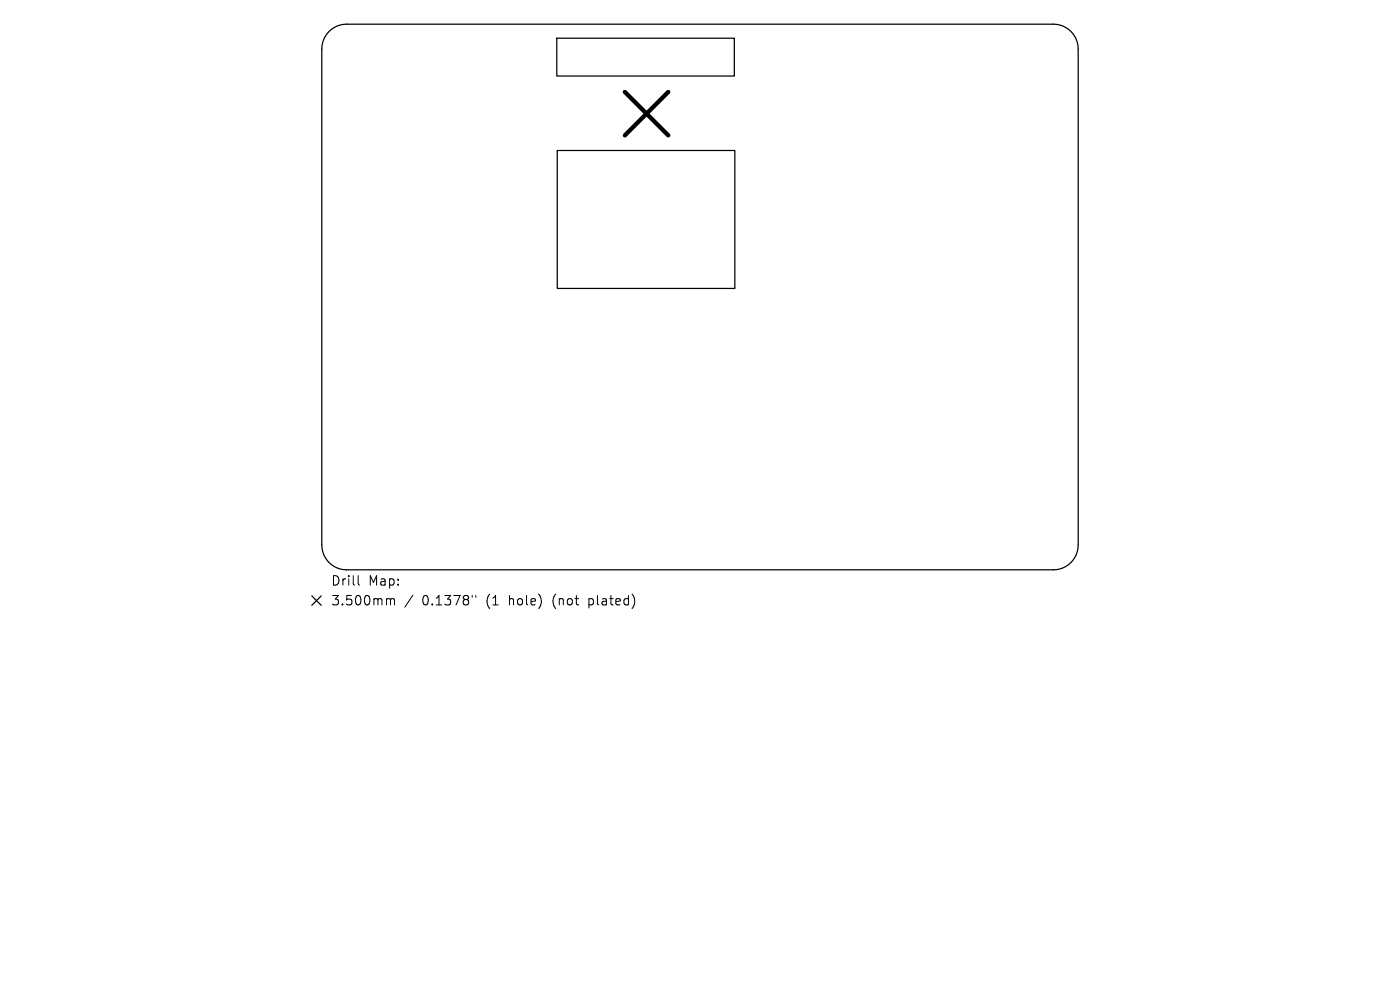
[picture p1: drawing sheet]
<svg xmlns="http://www.w3.org/2000/svg" width="297mm" height="210mm" viewBox="0 0 297 210" stroke-linecap="round" stroke-linejoin="round" font-family="sans-serif">
<defs><g id="words">
<g font-size="2.8">
<text x="70.1" y="124.5">Drill</text>
<text x="78.1" y="124.5">Map:</text>
<text x="70.1" y="128.7">3.500mm</text>
<text x="89.6" y="128.7">0.1378&quot;</text>
<text x="103.3" y="128.7">(1</text>
<text x="108.3" y="128.7">hole)</text>
<text x="117.7" y="128.7">(not</text>
<text x="125.5" y="128.7">plated)</text>
</g>
</g></defs>
<path d="M69.8 6.7a5.3 5.3 0 0 1 3.7-1.6h150a5.3 5.3 0 0 1 5.2 5.3v105.2a5.3 5.3 0 0 1-5.2 5.3h-150a5.3 5.3 0 0 1-5.2-5.3v-105.2a5.3 5.3 0 0 1 1.5-3.7zM118.1 8.1h37.7v8h-37.7zM118.2 31.9h37.7v29.3h-37.7zM66.1 126.4l2 2M68.1 126.4l-2 2" fill="none" stroke="#000" stroke-width=".26"/>
<path d="M132.6 19.5l9.2 9.2M141.8 19.5l-9.2 9.2" fill="none" stroke="#000" stroke-width=".92"/>
<path d="M76 122.1v1.7l.3 .3M82.3 127h.3l.2 .3M82.8 127.3l.3-.3 .5 .1 .1 1.2M82.8 127.3v1M87.6 126.2l-1.7 2.6M100.2 126.3v.4M100.9 126.3v.4" fill="none" stroke="#000" stroke-width=".21"/>
<use href="#words"/>
</svg>
